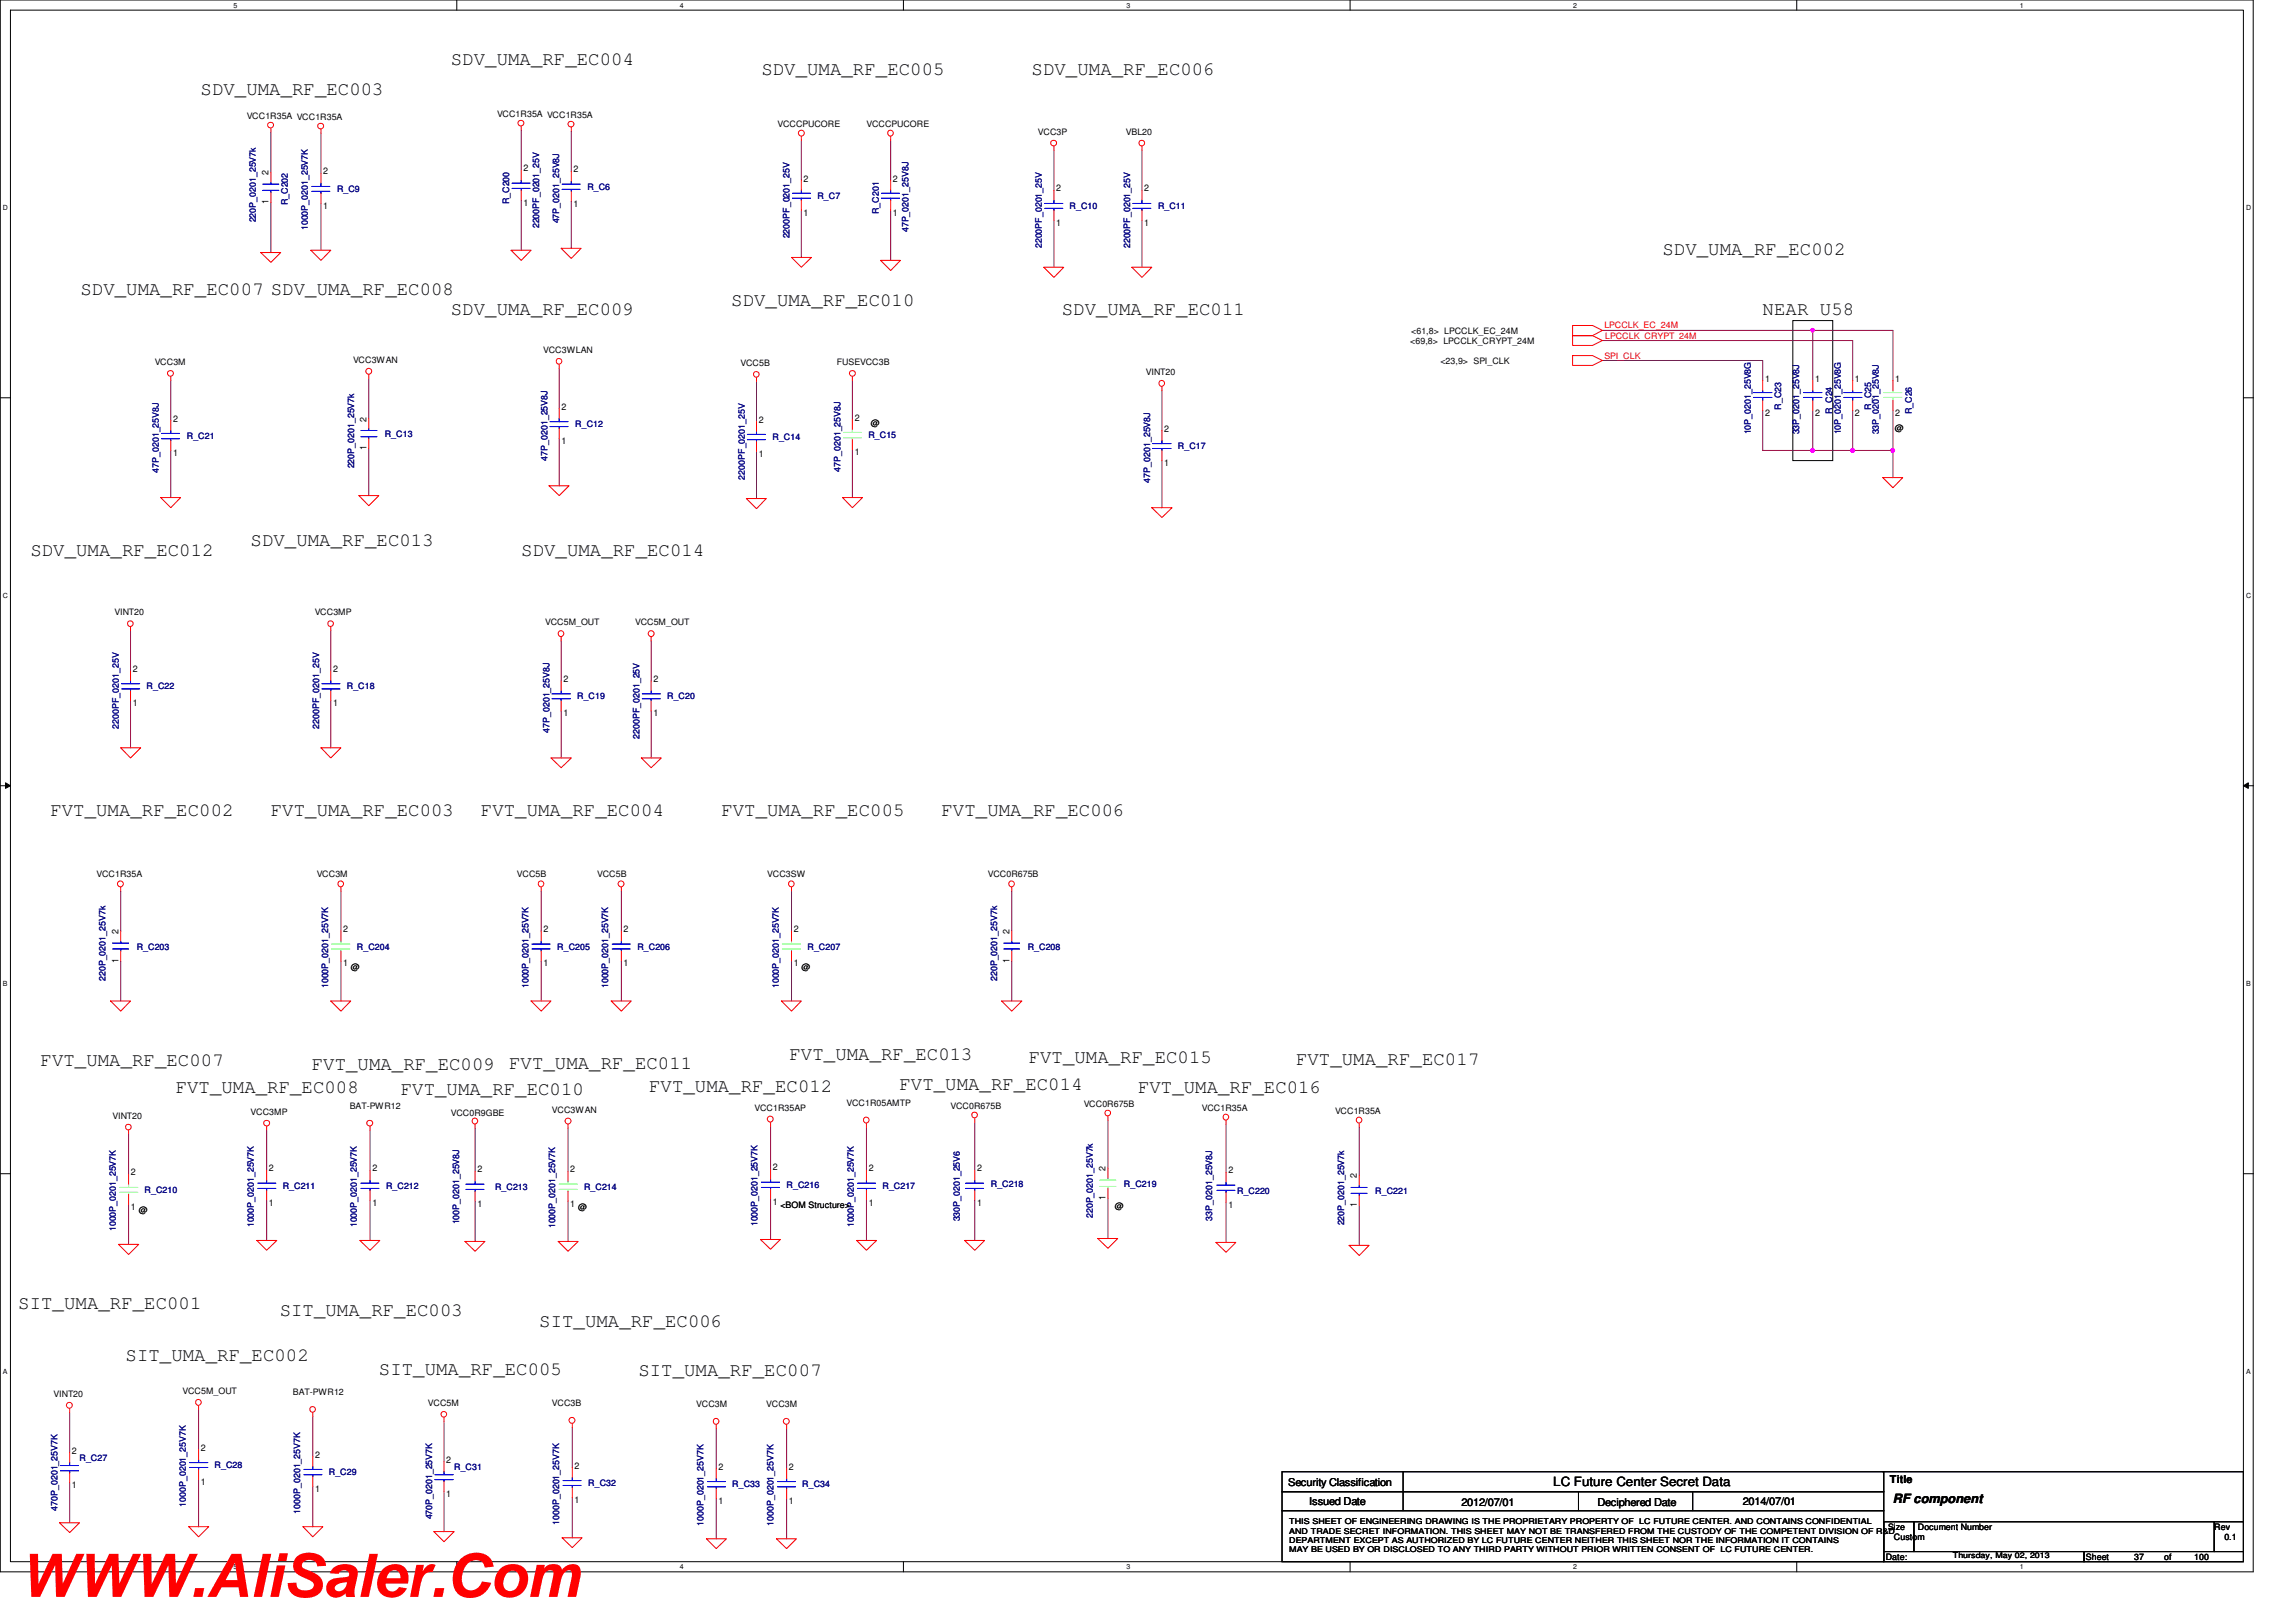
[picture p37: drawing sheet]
<svg xmlns="http://www.w3.org/2000/svg" width="297mm" height="210mm" viewBox="0 0 297 210" stroke-linecap="round" stroke-linejoin="round" font-family="sans-serif">
<defs><g id="words">
<text font-size="7.8" fill="#f00" x="2.5" y="206.6">WWW.AliSaler.Com</text>
<g font-size="2.5">
<text x="58.3" y="8.4">SDV_UMA_RF_EC004</text>
<text x="98.5" y="9.7">SDV_UMA_RF_EC005</text>
<text x="133.5" y="9.7">SDV_UMA_RF_EC006</text>
<text x="25.9" y="12.3">SDV_UMA_RF_EC003</text>
<text x="215.1" y="33.1">SDV_UMA_RF_EC002</text>
<text x="10.4" y="38.2">SDV_UMA_RF_EC007 SDV_UMA_RF_EC008</text>
<text x="58.3" y="40.8">SDV_UMA_RF_EC009</text>
<text x="94.6" y="39.5">SDV_UMA_RF_EC010</text>
<text x="137.4" y="40.8">SDV_UMA_RF_EC011</text>
<text x="228" y="40.8">NEAR U58</text>
<text x="3.9" y="71.9">SDV_UMA_RF_EC012</text>
<text x="32.4" y="70.6">SDV_UMA_RF_EC013</text>
<text x="67.4" y="71.9">SDV_UMA_RF_EC014</text>
<text x="6.5" y="105.6">FVT_UMA_RF_EC002</text>
<text x="35" y="105.6">FVT_UMA_RF_EC003</text>
<text x="62.2" y="105.6">FVT_UMA_RF_EC004</text>
<text x="93.3" y="105.6">FVT_UMA_RF_EC005</text>
<text x="121.8" y="105.6">FVT_UMA_RF_EC006</text>
<text x="5.2" y="138">FVT_UMA_RF_EC007</text>
<text x="102.1" y="137.2">FVT_UMA_RF_EC013</text>
<text x="133.1" y="137.6">FVT_UMA_RF_EC015</text>
<text x="167.7" y="137.8">FVT_UMA_RF_EC017</text>
<text x="22.7" y="141.5">FVT_UMA_RF_EC008</text>
<text x="40.3" y="138.5">FVT_UMA_RF_EC009</text>
<text x="51.9" y="141.7">FVT_UMA_RF_EC010</text>
<text x="65.9" y="138.4">FVT_UMA_RF_EC011</text>
<text x="84" y="141.4">FVT_UMA_RF_EC012</text>
<text x="116.4" y="141.1">FVT_UMA_RF_EC014</text>
<text x="147.2" y="141.5">FVT_UMA_RF_EC016</text>
<text x="2.4" y="169.5">SIT_UMA_RF_EC001</text>
<text x="36.2" y="170.3">SIT_UMA_RF_EC003</text>
<text x="69.8" y="171.8">SIT_UMA_RF_EC006</text>
<text x="16.3" y="176.1">SIT_UMA_RF_EC002</text>
<text x="49" y="177.9">SIT_UMA_RF_EC005</text>
<text x="82.6" y="178">SIT_UMA_RF_EC007</text>
</g>
<g font-size="1.7">
<text x="201" y="192.3">LC Future Center Secret Data</text>
<text x="244.9" y="194.5">RF component</text>
</g>
<g font-size="1.4">
<text x="244.5" y="191.9">Title</text>
<text x="166.7" y="192.3">Security Classification</text>
<text x="169.4" y="194.7">Issued Date</text>
<text x="189.1" y="194.9">2012/07/01</text>
<text x="206.7" y="194.9">Deciphered Date</text>
<text x="225.5" y="194.7">2014/07/01</text>
</g>
<g font-size="1.2">
<text x="34.8" y="22.7" transform="rotate(-90 34.8 22.7)">2</text>
<text x="41.8" y="22.6">2</text>
<text x="67.7" y="22.2">2</text>
<text x="74.2" y="22.3">2</text>
<text x="104" y="23.5">2</text>
<text x="115.5" y="23.5">2</text>
<text x="34.8" y="26.4" transform="rotate(-90 34.8 26.4)">1</text>
<text x="41.8" y="27">1</text>
<text x="67.7" y="26.6">1</text>
<text x="74.2" y="26.8">1</text>
<text x="104" y="27.9">1</text>
<text x="115.5" y="27.9">1</text>
<text x="136.6" y="29.2">1</text>
<text x="136.6" y="24.8">2</text>
<text x="148" y="29.2">1</text>
<text x="148" y="24.8">2</text>
<text x="72.6" y="53">2</text>
<text x="228.3" y="49.4">1</text>
<text x="228.3" y="53.8">2</text>
<text x="234.8" y="49.4">1</text>
<text x="234.8" y="53.8">2</text>
<text x="240" y="49.4">1</text>
<text x="240" y="53.8">2</text>
<text x="245.2" y="49.4">1</text>
<text x="245.2" y="53.8">2</text>
<text x="22.4" y="59">1</text>
<text x="22.4" y="54.6">2</text>
<text x="47.4" y="58.3" transform="rotate(-90 47.4 58.3)">1</text>
<text x="47.4" y="54.6" transform="rotate(-90 47.4 54.6)">2</text>
<text x="72.6" y="57.4">1</text>
<text x="98.2" y="59.1">1</text>
<text x="98.2" y="54.7">2</text>
<text x="110.6" y="58.9">1</text>
<text x="110.6" y="54.4">2</text>
<text x="150.6" y="55.9">2</text>
<text x="150.6" y="60.3">1</text>
<text x="17.2" y="87">2</text>
<text x="43.1" y="87">2</text>
<text x="72.9" y="88.3">2</text>
<text x="84.5" y="88.3">2</text>
<text x="17.2" y="91.4">1</text>
<text x="43.1" y="91.4">1</text>
<text x="72.9" y="92.7">1</text>
<text x="84.5" y="92.7">1</text>
<text x="15.3" y="124.6" transform="rotate(-90 15.3 124.6)">1</text>
<text x="15.3" y="120.9" transform="rotate(-90 15.3 120.9)">2</text>
<text x="44.4" y="125.1">1</text>
<text x="44.4" y="120.6">2</text>
<text x="70.3" y="125.1">1</text>
<text x="70.3" y="120.6">2</text>
<text x="80.7" y="125.1">1</text>
<text x="80.7" y="120.6">2</text>
<text x="102.7" y="125.1">1</text>
<text x="102.7" y="120.6">2</text>
<text x="130.6" y="124.6" transform="rotate(-90 130.6 124.6)">1</text>
<text x="130.6" y="120.9" transform="rotate(-90 130.6 120.9)">2</text>
<text x="16.9" y="152.1">2</text>
<text x="34.8" y="151.6">2</text>
<text x="48.2" y="151.6">2</text>
<text x="61.8" y="151.7">2</text>
<text x="73.8" y="151.7">2</text>
<text x="100" y="155.9">1</text>
<text x="100" y="151.5">2</text>
<text x="112.4" y="151.6">2</text>
<text x="126.4" y="151.6">2</text>
<text x="143" y="155.3" transform="rotate(-90 143 155.3)">1</text>
<text x="143" y="151.6" transform="rotate(-90 143 151.6)">2</text>
<text x="158.9" y="151.8">2</text>
<text x="175.6" y="152.5" transform="rotate(-90 175.6 152.5)">2</text>
<text x="16.9" y="156.5">1</text>
<text x="34.8" y="156">1</text>
<text x="48.2" y="156">1</text>
<text x="61.8" y="156.2">1</text>
<text x="73.8" y="156.2">1</text>
<text x="112.4" y="156">1</text>
<text x="126.4" y="156">1</text>
<text x="158.9" y="156.3">1</text>
<text x="175.6" y="156.2" transform="rotate(-90 175.6 156.2)">1</text>
<text x="9.3" y="188.1">2</text>
<text x="26" y="187.7">2</text>
<text x="40.8" y="188.6">2</text>
<text x="57.7" y="189.3">2</text>
<text x="74.3" y="190.1">2</text>
<text x="93" y="190.2">2</text>
<text x="102.1" y="190.2">2</text>
<text x="9.3" y="192.6">1</text>
<text x="26" y="192.2">1</text>
<text x="40.8" y="193.1">1</text>
<text x="57.7" y="193.7">1</text>
<text x="74.3" y="194.5">1</text>
<text x="93" y="194.6">1</text>
<text x="102.1" y="194.6">1</text>
</g>
<g font-size="1.1">
<text x="31.9" y="15.4">VCC1R35A VCC1R35A</text>
<text x="64.3" y="15.1">VCC1R35A VCC1R35A</text>
<text x="100.6" y="16.4">VCCCPUCORE</text>
<text x="112.1" y="16.4">VCCCPUCORE</text>
<text x="134.3" y="17.4">VCC3P</text>
<text x="145.7" y="17.4">VBL20</text>
<text x="20" y="47.2">VCC3M</text>
<text x="45.7" y="47">VCC3WAN</text>
<text x="70.3" y="45.7">VCC3WLAN</text>
<text x="95.8" y="47.4">VCC5B</text>
<text x="108.2" y="47.2">FUSEVCC3B</text>
<text x="182.5" y="44.5">&lt;69,8&gt; LPCCLK_CRYPT_24M</text>
<text x="182.6" y="43.2">&lt;61,8&gt; LPCCLK_EC_24M</text>
<text x="186.3" y="47.1">&lt;23,9&gt; SPI_CLK</text>
<text x="148.2" y="48.5">VINT20</text>
<text x="112.6" y="55.1">@</text>
<text x="245.1" y="55.8">@</text>
<text x="14.8" y="79.6">VINT20</text>
<text x="40.7" y="79.6">VCC3MP</text>
<text x="70.5" y="80.9">VCC5M_OUT</text>
<text x="82.2" y="80.9">VCC5M_OUT</text>
<text x="12.5" y="113.5">VCC1R35A</text>
<text x="41" y="113.5">VCC3M</text>
<text x="66.9" y="113.5">VCC5B</text>
<text x="77.3" y="113.5">VCC5B</text>
<text x="99.3" y="113.5">VCC3SW</text>
<text x="127.8" y="113.5">VCC0R675B</text>
<text x="45.4" y="125.5">@</text>
<text x="103.7" y="125.5">@</text>
<text x="45.3" y="143.5">BAT-PWR12</text>
<text x="97.6" y="143.7">VCC1R35AP</text>
<text x="109.5" y="143.1">VCC1R05AMTP</text>
<text x="123" y="143.5">VCC0R675B</text>
<text x="140.2" y="143.2">VCC0R675B</text>
<text x="155.5" y="143.7">VCC1R35A</text>
<text x="14.6" y="144.8">VINT20</text>
<text x="32.4" y="144.3">VCC3MP</text>
<text x="58.3" y="144.4">VCC0R9GBE</text>
<text x="71.4" y="144">VCC3WAN</text>
<text x="172.7" y="144.1">VCC1R35A</text>
<text x="17.9" y="157">@</text>
<text x="74.8" y="156.5">@</text>
<text x="101" y="156.3">&lt;BOM Structure&gt;</text>
<text x="144.2" y="156.4">@</text>
<text x="6.9" y="180.8">VINT20</text>
<text x="23.6" y="180.4">VCC5M_OUT</text>
<text x="37.9" y="180.6">BAT-PWR12</text>
<text x="55.4" y="181.9">VCC5M</text>
<text x="71.4" y="181.9">VCC3B</text>
<text x="90.1" y="182.1">VCC3M</text>
<text x="99.1" y="182.1">VCC3M</text>
<text x="244" y="201.9">Date:</text>
<text x="244.3" y="198">Size</text>
<text x="245" y="199.3">Custom</text>
<text x="248.1" y="198">Document Number</text>
<text x="269.9" y="201.9">Sheet</text>
<text x="276.1" y="201.9">37</text>
<text x="280" y="201.9">of</text>
<text x="283.9" y="201.9">100</text>
<text x="286.5" y="198">Rev</text>
<text x="287.8" y="199.3">0.1</text>
</g>
<g font-size="1.1" fill="#000080">
<text x="33.1" y="28.8" transform="rotate(-90 33.1 28.8)">220P_0201_25V7k</text>
<text x="37.2" y="26.6" transform="rotate(-90 37.2 26.6)">R_C202</text>
<text x="39.8" y="29.8" transform="rotate(-90 39.8 29.8)">1000P_0201_25V7K</text>
<text x="43.6" y="24.8">R_C9</text>
<text x="65.9" y="26.5" transform="rotate(-90 65.9 26.5)">R_C200</text>
<text x="69.8" y="29.5" transform="rotate(-90 69.8 29.5)">2200PF_0201_25V</text>
<text x="72.3" y="28.9" transform="rotate(-90 72.3 28.9)">47P_0201_25V8J</text>
<text x="76" y="24.6">R_C6</text>
<text x="105.7" y="25.7">R_C7</text>
<text x="113.7" y="27.7" transform="rotate(-90 113.7 27.7)">R_C201</text>
<text x="138.4" y="27">R_C10</text>
<text x="149.8" y="27">R_C11</text>
<text x="102.1" y="30.9" transform="rotate(-90 102.1 30.9)">2200PF_0201_25V</text>
<text x="117.6" y="30.1" transform="rotate(-90 117.6 30.1)">47P_0201_25V8J</text>
<text x="134.8" y="32.1" transform="rotate(-90 134.8 32.1)">2200PF_0201_25V</text>
<text x="146.2" y="32.1" transform="rotate(-90 146.2 32.1)">2200PF_0201_25V</text>
<text x="230.4" y="53" transform="rotate(-90 230.4 53)">R_C23</text>
<text x="237" y="53.6" transform="rotate(-90 237 53.6)">R_C24</text>
<text x="242.1" y="53" transform="rotate(-90 242.1 53)">R_C25</text>
<text x="247.4" y="53.6" transform="rotate(-90 247.4 53.6)">R_C26</text>
<text x="24.2" y="56.8">R_C21</text>
<text x="49.8" y="56.6">R_C13</text>
<text x="70.8" y="59.6" transform="rotate(-90 70.8 59.6)">47P_0201_25V8J</text>
<text x="74.4" y="55.2">R_C12</text>
<text x="99.9" y="56.9">R_C14</text>
<text x="112.3" y="56.7">R_C15</text>
<text x="152.4" y="58.1">R_C17</text>
<text x="226.5" y="56.2" transform="rotate(-90 226.5 56.2)">10P_0201_25V8G</text>
<text x="232.7" y="56.2" transform="rotate(-90 232.7 56.2)">33P_0201_25V8J</text>
<text x="238.2" y="56.2" transform="rotate(-90 238.2 56.2)">10P_0201_25V8G</text>
<text x="243.1" y="56.2" transform="rotate(-90 243.1 56.2)">33P_0201_25V8J</text>
<text x="20.5" y="61.2" transform="rotate(-90 20.5 61.2)">47P_0201_25V8J</text>
<text x="45.8" y="60.6" transform="rotate(-90 45.8 60.6)">220P_0201_25V7k</text>
<text x="96.3" y="62.1" transform="rotate(-90 96.3 62.1)">2200PF_0201_25V</text>
<text x="108.8" y="61" transform="rotate(-90 108.8 61)">47P_0201_25V8J</text>
<text x="148.8" y="62.4" transform="rotate(-90 148.8 62.4)">47P_0201_25V8J</text>
<text x="19" y="89.2">R_C22</text>
<text x="44.9" y="89.2">R_C18</text>
<text x="15.4" y="94.3" transform="rotate(-90 15.4 94.3)">2200PF_0201_25V</text>
<text x="41.3" y="94.3" transform="rotate(-90 41.3 94.3)">2200PF_0201_25V</text>
<text x="71.1" y="94.8" transform="rotate(-90 71.1 94.8)">47P_0201_25V8J</text>
<text x="74.7" y="90.5">R_C19</text>
<text x="82.7" y="95.6" transform="rotate(-90 82.7 95.6)">2200PF_0201_25V</text>
<text x="86.3" y="90.5">R_C20</text>
<text x="17.7" y="122.9">R_C203</text>
<text x="46.2" y="122.9">R_C204</text>
<text x="72.1" y="122.9">R_C205</text>
<text x="82.5" y="122.9">R_C206</text>
<text x="104.5" y="122.9">R_C207</text>
<text x="133" y="122.9">R_C208</text>
<text x="13.7" y="127" transform="rotate(-90 13.7 127)">220P_0201_25V7k</text>
<text x="42.5" y="127.9" transform="rotate(-90 42.5 127.9)">1000P_0201_25V7K</text>
<text x="68.4" y="127.9" transform="rotate(-90 68.4 127.9)">1000P_0201_25V7K</text>
<text x="78.7" y="127.9" transform="rotate(-90 78.7 127.9)">1000P_0201_25V7K</text>
<text x="100.7" y="127.9" transform="rotate(-90 100.7 127.9)">1000P_0201_25V7K</text>
<text x="129" y="127" transform="rotate(-90 129 127)">220P_0201_25V7k</text>
<text x="18.7" y="154.3">R_C210</text>
<text x="36.6" y="153.8">R_C211</text>
<text x="49.9" y="153.8">R_C212</text>
<text x="64" y="154">R_C213</text>
<text x="75.6" y="154">R_C214</text>
<text x="101.8" y="153.7">R_C216</text>
<text x="114.2" y="153.8">R_C217</text>
<text x="128.2" y="153.6">R_C218</text>
<text x="145.4" y="153.6">R_C219</text>
<text x="160.1" y="154.5">R_C220</text>
<text x="177.9" y="154.5">R_C221</text>
<text x="15" y="159.3" transform="rotate(-90 15 159.3)">1000P_0201_25V7K</text>
<text x="32.8" y="158.8" transform="rotate(-90 32.8 158.8)">1000P_0201_25V7K</text>
<text x="46.2" y="158.8" transform="rotate(-90 46.2 158.8)">1000P_0201_25V7K</text>
<text x="59.4" y="158.5" transform="rotate(-90 59.4 158.5)">100P_0201_25V8J</text>
<text x="71.8" y="159" transform="rotate(-90 71.8 159)">1000P_0201_25V7K</text>
<text x="98" y="158.7" transform="rotate(-90 98 158.7)">1000P_0201_25V7K</text>
<text x="110.4" y="158.8" transform="rotate(-90 110.4 158.8)">1000P_0201_25V7K</text>
<text x="124.2" y="158.1" transform="rotate(-90 124.2 158.1)">330P_0201_25V6</text>
<text x="141.4" y="157.6" transform="rotate(-90 141.4 157.6)">220P_0201_25V7k</text>
<text x="156.8" y="157.9" transform="rotate(-90 156.8 157.9)">33P_0201_25V8J</text>
<text x="173.9" y="158.6" transform="rotate(-90 173.9 158.6)">220P_0201_25V7k</text>
<text x="10.3" y="189.1">R_C27</text>
<text x="27.8" y="190">R_C28</text>
<text x="42.5" y="190.9">R_C29</text>
<text x="58.8" y="190.2">R_C31</text>
<text x="7.4" y="195.5" transform="rotate(-90 7.4 195.5)">470P_0201_25V7K</text>
<text x="24" y="195" transform="rotate(-90 24 195)">1000P_0201_25V7K</text>
<text x="38.8" y="195.9" transform="rotate(-90 38.8 195.9)">1000P_0201_25V7K</text>
<text x="55.9" y="196.6" transform="rotate(-90 55.9 196.6)">470P_0201_25V7K</text>
<text x="72.3" y="197.3" transform="rotate(-90 72.3 197.3)">1000P_0201_25V7K</text>
<text x="76.1" y="192.3">R_C32</text>
<text x="91" y="197.4" transform="rotate(-90 91 197.4)">1000P_0201_25V7K</text>
<text x="94.7" y="192.4">R_C33</text>
<text x="100.1" y="197.4" transform="rotate(-90 100.1 197.4)">1000P_0201_25V7K</text>
<text x="103.8" y="192.4">R_C34</text>
</g>
<g font-size="1.1" fill="#f00">
<text x="207.6" y="46.4">SPI_CLK</text>
<text x="207.6" y="42.5">LPCCLK_EC_24M</text>
<text x="207.7" y="43.8">LPCCLK_CRYPT_24M</text>
</g>
<g font-size="1">
<text x="166.8" y="197.3">THIS SHEET OF ENGINEERING DRAWING IS THE PROPRIETARY PROPERTY OF LC FUTURE CENTER. AND CONTAINS CONFIDENTIAL</text>
<text x="166.8" y="198.5">AND TRADE SECRET INFORMATION. THIS SHEET MAY NOT BE TRANSFERED FROM THE CUSTODY OF THE COMPETENT DIVISION OF R&amp;D</text>
<text x="166.8" y="199.6">DEPARTMENT EXCEPT AS AUTHORIZED BY LC FUTURE CENTER NEITHER THIS SHEET NOR THE INFORMATION IT CONTAINS</text>
<text x="166.8" y="200.8">MAY BE USED BY OR DISCLOSED TO ANY THIRD PARTY WITHOUT PRIOR WRITTEN CONSENT OF LC FUTURE CENTER.</text>
<text x="252.6" y="201.7">Thursday, May 02, 2013</text>
</g>
<g font-size=".9">
<text x="30.2" y="1">5</text>
<text x="88" y="1">4</text>
<text x="145.8" y="1">3</text>
<text x="203.5" y="1">2</text>
<text x="261.3" y="1">1</text>
<text x=".4" y="27.2">D</text>
<text x="290.6" y="27.2">D</text>
<text x=".4" y="77.3">C</text>
<text x="290.6" y="77.3">C</text>
<text x=".4" y="127.6">B</text>
<text x="290.6" y="127.6">B</text>
<text x=".4" y="177.8">A</text>
<text x="290.6" y="177.8">A</text>
<text x="30.2" y="203.1">5</text>
<text x="88" y="203.1">4</text>
<text x="145.8" y="203.1">3</text>
<text x="203.5" y="203.1">2</text>
<text x="261.3" y="203.1">1</text>
</g>
</g></defs>
<path d="M0 0h291.5v203.4h-291.5zM1.4 1.3h288.8v200.8h-288.8z" fill="none" stroke="#000" stroke-width=".13"/>
<g fill="#fff">
<path d="M30.2 .2h.5v1h-.5z"/>
<path d="M30.2 202.3h.5v1h-.5z"/>
</g>
<path d="M59.1 0v1.3M59.1 202.1v1.3" fill="none" stroke="#000" stroke-width=".13"/>
<g fill="#fff">
<path d="M88 .2h.5v1h-.5z"/>
<path d="M88 202.3h.5v1h-.5z"/>
</g>
<path d="M116.9 0v1.3M116.9 202.1v1.3" fill="none" stroke="#000" stroke-width=".13"/>
<g fill="#fff">
<path d="M145.7 .2h.6v1h-.6z"/>
<path d="M145.7 202.3h.6v1h-.6z"/>
</g>
<path d="M174.7 0v1.3M174.7 202.1v1.3" fill="none" stroke="#000" stroke-width=".13"/>
<g fill="#fff">
<path d="M203.5 .2h.5v1h-.5z"/>
<path d="M203.5 202.3h.5v1h-.5z"/>
</g>
<path d="M232.4 0v1.3M232.4 202.1v1.3" fill="none" stroke="#000" stroke-width=".13"/>
<g fill="#fff">
<path d="M261.3 .2h.5v1h-.5z"/>
<path d="M261.3 202.3h.5v1h-.5z"/>
<path d="M.4 26.4h.6v1h-.6z"/>
<path d="M290.6 26.4h.6v1h-.6z"/>
<path d="M.4 76.5h.6v1.1h-.6z"/>
<path d="M290.6 76.5h.6v1.1h-.6z"/>
</g>
<path d="M0 51.5h1.4M290.2 51.5h1.3" fill="none" stroke="#000" stroke-width=".13"/>
<g fill="#fff">
<path d="M.4 126.7h.6v1.1h-.6z"/>
<path d="M290.6 126.7h.6v1.1h-.6z"/>
</g>
<path d="M0 101.7h1.4M.7 101.3l.7 .4-.7 .3zM290.2 101.7h1.3M290.2 101.7l.7-.4v.7z" fill="none" stroke="#000" stroke-width=".13"/>
<path d="M.7 101.3l.7 .4-.7 .3zM290.2 101.7l.7-.4v.7z" fill="#000"/>
<g fill="#fff">
<path d="M.4 177h.5v1h-.5z"/>
<path d="M290.6 177h.5v1h-.5z"/>
</g>
<path d="M231.9 41.5h5.2v18.1h-5.2zM0 151.9h1.4M290.2 151.9h1.3" fill="none" stroke="#000" stroke-width=".13"/>
<g fill="none" stroke="#800040" stroke-width=".13">
<path d="M35 17.1v5.2M41.5 17.2v5.2M67.4 16.8v5.3M73.9 17v5.2M103.7 18.2v5.1M115.2 18.2v5.1M136.4 19.4v5.2M147.7 19.4v5.2M35 26.2v6.5M41.5 26.3v6.1M67.4 25.9v6.5M73.9 26v6.1"/>
<path d="M103.7 27.2v6.1M115.2 27.2v6.5M136.4 28.5v6.1M147.7 28.5v6.1M22.1 49.2v5.2M22.1 58.3v6.1M47.7 49v5.1M47.7 58v6.1M72.3 47.7v5.2M72.3 56.8v6.1M97.9 49.4v5.2M97.9 58.4v6.1"/>
<path d="M110.3 58.2v6.2M110.3 49.2v5.1M150.3 50.5v5.2M150.3 59.6v6.1M234.5 42.8h10.4M16.9 81.6v5.2M16.9 90.7v6.1M42.8 81.6v5.2M42.8 90.7v6.1M72.6 82.9v5.2M72.6 92v6.1M84.2 82.9v5.2"/>
<path d="M84.2 92v6.1"/>
</g>
<path d="M234.3 42.6h.4v.1v.2l-.2 .1-.2-.1z" fill-rule="evenodd" fill="#f0f"/>
<path d="M234.3 42.6h.4v.1v.2l-.2 .1-.2-.1z" fill="none" stroke="#f0f" stroke-width=".13"/>
<path d="M207.3 46.7h20.7M207.3 44.1h32.4M244.9 58.3v3.5" fill="none" stroke="#800040" stroke-width=".13"/>
<path d="M244.7 58.1l.2-.1 .2 .2-.1 .3h-.1h-.2z" fill-rule="evenodd" fill="#f0f"/>
<path d="M244.7 58.1l.2-.1 .2 .2-.1 .3h-.1h-.2z" fill="none" stroke="#f0f" stroke-width=".13"/>
<path d="M228 53.1v5.2h6.5v-5.2M244.9 53.1v5.2h-5.2" fill="none" stroke="#800040" stroke-width=".13"/>
<circle cx="239.7" cy="58.3" r=".26" fill="#f0f"/>
<circle cx="239.7" cy="58.3" r=".26" fill="none" stroke="#f0f" stroke-width=".13"/>
<path d="M228 46.7v2.5M234.5 42.8v6.4M239.7 53.1v5.2h-5.2M239.7 44.1v5.1M244.9 42.8v6.4" fill="none" stroke="#800040" stroke-width=".13"/>
<path d="M234.3 58.1l.2-.1 .2 .2v.3h-.2h-.2z" fill-rule="evenodd" fill="#f0f"/>
<path d="M234.3 58.1l.2-.1 .2 .2v.3h-.2h-.2z" fill="none" stroke="#f0f" stroke-width=".13"/>
<g fill="none" stroke="#800040" stroke-width=".13">
<path d="M207.3 42.8h27.2M15.6 115.3v5.2M44.1 115.3v5.2M70 115.3v5.2M80.4 115.3v5.2M102.4 115.3v5.2M130.9 115.3v5.2M15.6 124.4v5.1M44.1 124.4v5.1M70 124.4v5.1M80.4 124.4v5.1M102.4 124.4v5.1"/>
<path d="M130.9 124.4v5.1M16.6 146.8v5.2M16.6 155.9v5.1M34.5 146.3v5.2M34.5 155.3v5.2M47.9 146.3v5.2M47.9 155.3v5.2M61.5 146v5.6M61.5 155.4v5.3M73.5 146v5.6M73.5 155.4v5.3M99.7 145.8v5.5"/>
<path d="M99.7 155.2v5.2M112.1 145.9v5.6M112.1 155.3v5.2M126.1 155.3v5.2M126.1 145.2v6.3M143.3 155.1v5.2M143.3 145v6.2M158.6 155.6v5.2M158.6 145.5v6.2M175.8 156v5.2M175.8 145.9v6.2M9 182.8v5.2"/>
<path d="M9 191.9v5.2M25.7 182.4v5.2M25.7 191.5v6.1M40.5 183.3v5.2M40.5 192.4v5.2M57.4 184v5.1M57.4 193v5.2M74 184.7v5.2M74 193.8v5.2M92.7 184.9v5.1M92.7 193.9v5.2M101.8 193.9v5.2"/>
<path d="M101.8 184.9v5.1"/>
</g>
<g fill="none" stroke="#f00" stroke-width=".13">
<path d="M35 16.6v.5M41.5 16.7v.5M67.4 16.3v.5M73.9 16.5v.5M103.7 17.7v.5M115.2 17.7v.5M136.4 18.9v.5M147.7 18.9v.5M33.7 32.7h2.6l-1.3 1.3zM35 24.9v1.3M35 22.3v1.3M40.2 32.4h2.6l-1.3 1.3z"/>
<path d="M41.5 25v1.3M41.5 22.4v1.3M66.1 32.4h2.6l-1.3 1.3zM67.4 24.6v1.3M67.4 22.1v1.2M72.6 32.1h2.6l-1.3 1.3zM73.9 24.8v1.2M73.9 22.2v1.3M102.4 33.3h2.6l-1.3 1.3zM103.7 25.9v1.3M103.7 23.3v1.3M113.9 33.7h2.6l-1.3 1.3z"/>
<path d="M115.2 25.9v1.3M115.2 23.3v1.3M135 34.6h2.6l-1.2 1.3zM136.4 27.2v1.3M136.4 24.6v1.3M146.4 34.6h2.6l-1.3 1.3zM147.7 27.2v1.3M147.7 24.6v1.3M22.1 48.7v.5M22.1 57v1.3M22.1 54.4v1.3M47.7 48.5v.5"/>
<path d="M47.7 56.8v1.2M47.7 54.1v1.4M72.3 47.2v.5M72.3 55.5v1.3M72.3 52.9v1.2M97.9 48.9v.5M97.9 57.1v1.3M97.9 54.6v1.2M110.3 48.7v.5M110.3 56.9v1.3M110.3 54.3v1.3M150.3 50v.5"/>
<path d="M150.3 58.3v1.3M150.3 55.7v1.3M203.5 42.1h2.5l1.3 .7-1.3 .6h-2.5zM203.5 43.4h2.5l1.3 .7-1.3 .6h-2.5zM203.5 46h2.5l1.3 .7-1.3 .6h-2.5zM228 49.2v1.3M228 51.8v1.3M234.5 49.2v1.3M234.5 51.8v1.3M239.7 49.2v1.3M239.7 51.8v1.3M244.9 49.2v1.3"/>
<path d="M244.9 51.8v1.3M20.8 64.4h2.6l-1.3 1.3zM46.4 64.1h2.6l-1.3 1.3zM71 62.9h2.6l-1.3 1.2zM96.6 64.5h2.5l-1.2 1.3zM109 64.4h2.6l-1.3 1.3zM149 65.7h2.6l-1.3 1.3zM243.6 61.8h2.6l-1.3 1.3zM15.6 96.8h2.6l-1.3 1.3zM16.9 81.1v.5M16.9 89.4v1.3M16.9 86.8v1.3"/>
<path d="M41.5 96.8h2.6l-1.3 1.3zM42.8 81.1v.5M42.8 89.4v1.3M42.8 86.8v1.3M71.3 98.1h2.6l-1.3 1.3zM72.6 82.4v.5M72.6 90.7v1.3M72.6 88.1v1.3M83 98.1h2.6l-1.4 1.3zM84.2 82.4v.5M84.2 90.7v1.3M84.2 88.1v1.3"/>
<path d="M15.6 114.8v.5M44.1 114.8v.5M70 114.8v.5M80.4 114.8v.5M102.4 114.8v.5M130.9 114.8v.5M14.3 129.5h2.6l-1.3 1.4zM15.6 123.1v1.3M15.6 120.5v1.3M42.8 129.5h2.6l-1.3 1.4zM44.1 123.1v1.3M44.1 120.5v1.3"/>
<path d="M68.7 129.5h2.6l-1.3 1.4zM70 123.1v1.3M70 120.5v1.3M79.1 129.5h2.6l-1.3 1.4zM80.4 123.1v1.3M80.4 120.5v1.3M101.1 129.5h2.6l-1.3 1.4zM102.4 123.1v1.3M102.4 120.5v1.3M129.6 129.5h2.6l-1.3 1.4zM130.9 123.1v1.3M130.9 120.5v1.3"/>
<path d="M16.6 146.3v.5M16.6 154.6v1.3M16.6 152v1.2M34.5 145.8v.5M34.5 154.1v1.2M34.5 151.5v1.2M47.9 145.8v.5M47.9 154.1v1.2M47.9 151.5v1.2M61.5 145.5v.5M61.5 154.2v1.2M61.5 151.6v1.3"/>
<path d="M73.5 145.5v.5M73.5 154.2v1.2M73.5 151.6v1.3M99.7 145.2v.6M99.7 153.9v1.3M99.7 151.3v1.3M112.1 145.4v.5M112.1 154.1v1.2M112.1 151.5v1.2M126.1 144.7v.5M126.1 154.1v1.2M126.1 151.5v1.2"/>
<path d="M143.3 144.4v.6M143.3 153.8v1.3M143.3 151.2v1.3M158.6 145v.5M158.6 154.3v1.3M158.6 151.7v1.3M175.8 145.4v.5M175.8 154.7v1.3M175.8 152.1v1.3M15.3 161h2.6l-1.3 1.3zM33.2 160.5h2.6l-1.3 1.3zM46.6 160.5h2.5l-1.2 1.3z"/>
<path d="M60.2 160.7h2.5l-1.2 1.2zM72.2 160.7h2.6l-1.3 1.2zM98.4 160.4h2.6l-1.3 1.3zM110.8 160.5h2.6l-1.3 1.3zM124.8 160.5h2.6l-1.3 1.3zM142 160.3h2.6l-1.3 1.2zM157.3 160.8h2.6l-1.3 1.3zM174.5 161.2h2.6l-1.3 1.3zM7.7 197.1h2.6l-1.3 1.2zM9 182.3v.5M9 190.6v1.3M9 188v1.3"/>
<path d="M24.4 197.6h2.6l-1.3 1.3zM25.7 181.9v.5M25.7 190.2v1.3M25.7 187.6v1.3M39.2 197.6h2.6l-1.3 1.3zM40.5 182.8v.5M40.5 191.1v1.3M40.5 188.5v1.3M56.1 198.2h2.7l-1.4 1.3zM57.4 183.4v.6M57.4 191.7v1.3M57.4 189.1v1.4"/>
<path d="M72.7 199h2.6l-1.3 1.3zM74 184.2v.5M74 192.5v1.3M74 189.9v1.3M91.4 199.1h2.6l-1.3 1.3zM92.7 184.4v.5M92.7 192.7v1.2M92.7 190v1.3M100.5 199.1h2.5l-1.2 1.3zM101.8 184.4v.5M101.8 192.7v1.2M101.8 190v1.3"/>
<circle cx="35" cy="16.2" r=".37"/>
<circle cx="41.5" cy="16.3" r=".37"/>
<circle cx="67.4" cy="15.9" r=".37"/>
<circle cx="73.9" cy="16.1" r=".37"/>
<circle cx="103.7" cy="17.2" r=".38"/>
<circle cx="115.2" cy="17.2" r=".38"/>
<circle cx="136.3" cy="18.5" r=".37"/>
<circle cx="147.7" cy="18.5" r=".37"/>
<circle cx="22.1" cy="48.3" r=".37"/>
<circle cx="47.7" cy="48" r=".38"/>
<circle cx="72.3" cy="46.8" r=".37"/>
<circle cx="97.8" cy="48.4" r=".37"/>
<circle cx="110.3" cy="48.3" r=".37"/>
<circle cx="150.3" cy="49.6" r=".38"/>
<circle cx="16.9" cy="80.7" r=".37"/>
<circle cx="42.8" cy="80.7" r=".37"/>
<circle cx="72.6" cy="82" r=".38"/>
<circle cx="84.2" cy="82" r=".38"/>
<circle cx="15.6" cy="114.4" r=".38"/>
<circle cx="44.1" cy="114.4" r=".38"/>
<circle cx="70" cy="114.4" r=".38"/>
<circle cx="80.3" cy="114.4" r=".38"/>
<circle cx="102.4" cy="114.4" r=".38"/>
<circle cx="130.9" cy="114.4" r=".38"/>
<circle cx="16.6" cy="145.9" r=".37"/>
<circle cx="34.5" cy="145.3" r=".37"/>
<circle cx="47.8" cy="145.3" r=".37"/>
<circle cx="61.4" cy="145.1" r=".38"/>
<circle cx="73.5" cy="145.1" r=".38"/>
<circle cx="99.7" cy="144.8" r=".38"/>
<circle cx="112.1" cy="144.9" r=".38"/>
<circle cx="126.1" cy="144.3" r=".37"/>
<circle cx="143.3" cy="144" r=".37"/>
<circle cx="158.6" cy="144.6" r=".38"/>
<circle cx="175.8" cy="144.9" r=".38"/>
<circle cx="9" cy="181.9" r=".38"/>
<circle cx="25.7" cy="181.5" r=".38"/>
<circle cx="40.4" cy="182.4" r=".37"/>
<circle cx="57.4" cy="183" r=".37"/>
<circle cx="74" cy="183.8" r=".38"/>
<circle cx="92.6" cy="183.9" r=".38"/>
<circle cx="101.7" cy="183.9" r=".38"/>
</g>
<path d="M165.9 190.5h77.8v2.5h-77.8zM165.9 193h77.8v2.5h-77.8zM165.9 195.5h77.8v6.6h-77.8zM181.5 190.5v5M204.2 193v2.5M219 193v2.5M243.6 190.5h46.6v6.4M243.7 196.9h3.9v3.9h-3.9zM247.6 196.9h38.9v3.9h-38.9zM286.5 196.9h3.7v3.9h-3.7zM243.7 200.8h25.9v1.3h-25.9zM269.6 200.8h20.6v1.3h-20.6z" fill="none" stroke="#000" stroke-width=".13"/>
<g fill="none" stroke="#00f" stroke-width=".13">
<path d="M34 24.6h2.1M34 23.8h2.1M35 24.6v.3M35 23.6v.2M40.3 24.1h2.4M40.3 24.8h2.4M41.5 24.8v.2M41.5 23.7v.4M66.2 23.7h2.4M66.2 24.4h2.4M67.4 24.4v.2M67.4 23.3v.4"/>
<path d="M72.7 23.8h2.4M72.7 24.5h2.4M73.9 24.5v.3M73.9 23.5v.3M102.5 25h2.4M102.5 25.7h2.4M103.7 25.7v.2M103.7 24.6v.4M114 25h2.4M114 25.7h2.4M115.2 25.7v.2M115.2 24.6v.4"/>
<path d="M135.2 26.3h2.3M135.2 27h2.3M136.4 27v.2M136.4 25.9v.4M146.6 26.3h2.3M146.6 27h2.3M147.7 27v.2M147.7 25.9v.4M20.9 56.1h2.3M20.9 56.8h2.3M22.1 56.8v.2M22.1 55.7v.4"/>
<path d="M46.7 56.5h2.1M46.7 55.7h2.1M47.7 56.5v.3M47.7 55.5v.2M71.2 54.6h2.3M71.2 55.2h2.3M72.3 55.2v.3M72.3 54.1v.5M96.7 56.2h2.3M96.7 56.9h2.3M97.9 56.9v.2M97.9 55.8v.4"/>
<path d="M149.1 57.4h2.4M149.1 58h2.4M150.3 58v.3M150.3 57v.4M226.9 51.4h2.3M226.9 50.8h2.3M228 50.5v.3M228 51.4v.4M233.3 51.4h2.4M233.3 50.8h2.4M234.5 50.5v.3M234.5 51.4v.4"/>
<path d="M238.5 51.4h2.4M238.5 50.8h2.4M239.7 50.5v.3M239.7 51.4v.4M15.7 88.5h2.4M15.7 89.2h2.4M16.9 89.2v.2M16.9 88.1v.4M41.7 88.5h2.3M41.7 89.2h2.3M42.8 89.2v.2M42.8 88.1v.4"/>
<path d="M71.4 89.8h2.4M71.4 90.4h2.4M72.6 90.4v.3M72.6 89.4v.4M83.1 89.8h2.3M83.1 90.4h2.3M84.2 90.4v.3M84.2 89.4v.4M14.6 122.8h2M14.6 122h2M15.6 122.8v.3M15.6 121.8v.2"/>
<path d="M68.8 122.2h2.4M68.8 122.8h2.4M70 122.8v.3M70 121.8v.4M79.2 122.2h2.3M79.2 122.8h2.3M80.4 122.8v.3M80.4 121.8v.4M129.9 122h2M129.9 122.8h2M130.9 122.8v.3M130.9 121.8v.2"/>
<path d="M33.4 153.1h2.3M33.4 153.8h2.3M34.5 153.8v.3M34.5 152.7v.4M46.7 153.1h2.3M46.7 153.8h2.3M47.9 153.8v.3M47.9 152.7v.4M60.3 153.2h2.3M60.3 153.9h2.3M61.5 153.9v.3M61.5 152.9v.3"/>
<path d="M98.5 153h2.3M98.5 153.7h2.3M99.7 153.7v.2M99.7 152.6v.4M111 153.1h2.3M111 153.8h2.3M112.1 153.8v.3M112.1 152.7v.4M124.9 153.1h2.4M124.9 153.8h2.4M126.1 153.8v.3M126.1 152.7v.4"/>
<path d="M157.4 153.4h2.4M157.4 154.1h2.4M158.6 154.1v.2M158.6 153v.4M174.8 153.7h2.1M174.8 154.4h2.1M175.8 154.4v.3M175.8 153.4v.3M7.8 189.7h2.4M7.8 190.3h2.4M9 190.3v.3M9 189.3v.4"/>
<path d="M24.5 189.3h2.4M24.5 189.9h2.4M25.7 189.9v.3M25.7 188.9v.4M39.3 190.2h2.4M39.3 190.8h2.4M40.5 190.8v.3M40.5 189.8v.4M56.3 190.8h2.3M56.3 191.5h2.3M57.4 191.5v.2M57.4 190.5v.3"/>
<path d="M72.9 191.6h2.3M72.9 192.2h2.3M74 192.2v.3M74 191.2v.4M91.5 191.7h2.3M91.5 192.4h2.3M92.7 192.4v.3M92.7 191.3v.4M100.6 191.7h2.3M100.6 192.4h2.3M101.8 192.4v.3M101.8 191.3v.4"/>
</g>
<g fill="none" stroke="#80ff80" stroke-width=".13">
<path d="M109.1 56h2.4M109.1 56.6h2.4M110.3 56.6v.3M110.3 55.6v.4M243.7 51.4h2.3M243.7 50.8h2.3M244.9 50.5v.3M244.9 51.4v.4M42.9 122.2h2.4M42.9 122.8h2.4M44.1 122.8v.3M44.1 121.8v.4"/>
<path d="M101.2 122.2h2.3M101.2 122.8h2.3M102.4 122.8v.3M102.4 121.8v.4M15.5 153.7h2.3M15.5 154.3h2.3M16.6 154.3v.3M16.6 153.2v.5M72.3 153.2h2.4M72.3 153.9h2.4M73.5 153.9v.3M73.5 152.9v.3"/>
<path d="M142.3 153.5h2.1M142.3 152.7h2.1M143.3 153.5v.3M143.3 152.5v.2"/>
</g>
<path d="M234.3 42.6h.4v.1v.2l-.2 .1-.2-.1z" fill-rule="evenodd" fill="#f0f"/>
<path d="M234.3 42.6h.4v.1v.2l-.2 .1-.2-.1z" fill="none" stroke="#f0f" stroke-width=".13"/>
<path d="M244.7 58.1l.2-.1 .2 .2-.1 .3h-.1h-.2z" fill-rule="evenodd" fill="#f0f"/>
<path d="M244.7 58.1l.2-.1 .2 .2-.1 .3h-.1h-.2z" fill="none" stroke="#f0f" stroke-width=".13"/>
<circle cx="239.7" cy="58.3" r=".26" fill="#f0f"/>
<circle cx="239.7" cy="58.3" r=".26" fill="none" stroke="#f0f" stroke-width=".13"/>
<path d="M234.3 58.1l.2-.1 .2 .2v.3h-.2h-.2z" fill-rule="evenodd" fill="#f0f"/>
<path d="M234.3 58.1l.2-.1 .2 .2v.3h-.2h-.2z" fill="none" stroke="#f0f" stroke-width=".13"/>
<use href="#words"/>
</svg>
